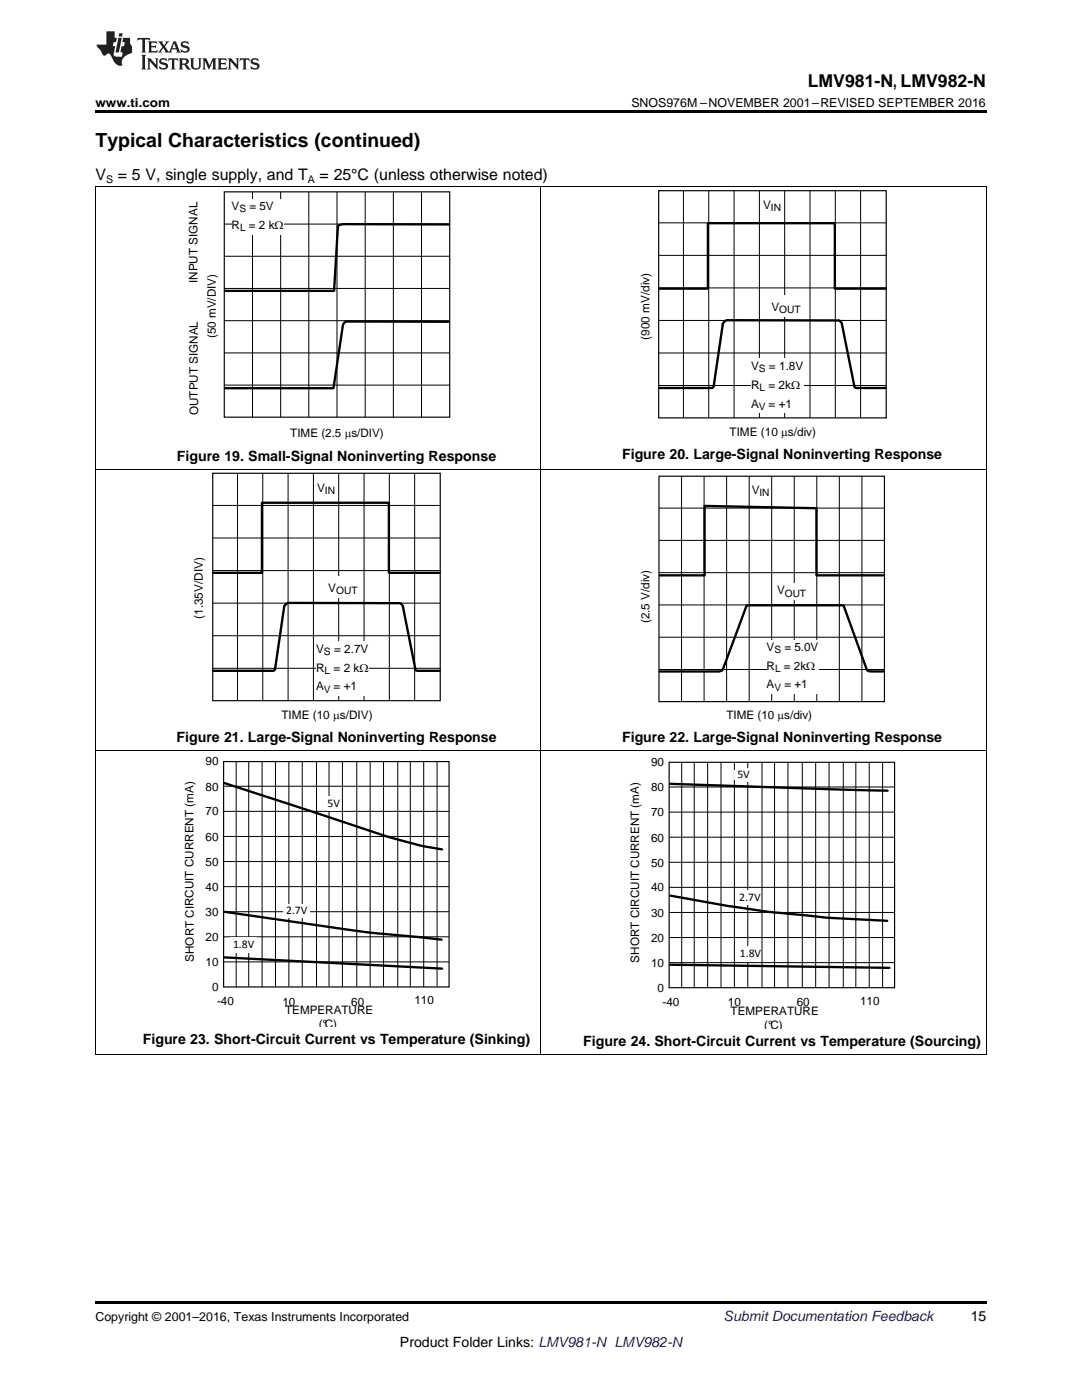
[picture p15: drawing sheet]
<svg xmlns="http://www.w3.org/2000/svg" width="216mm" height="279mm" viewBox="0 0 216 279" stroke-linecap="round" stroke-linejoin="round" font-family="sans-serif">
<defs><g id="words">
<text font-size="3.9" x="19" y="29.3">Typical Characteristics (continued)</text>
<text font-size="3.5" x="161.2" y="17.3">LMV981-N, LMV982-N</text>
<g font-size="3.2">
<text x="19" y="36">V</text>
<text x="23.5" y="36">= 5 V, single supply, and T</text>
<text x="63.8" y="36">= 25°C (unless otherwise noted)</text>
</g>
<g font-size="2.8">
<text x="35.3" y="91.9">Figure 19. Small-Signal Noninverting Response</text>
<text x="124.1" y="91.5">Figure 20. Large-Signal Noninverting Response</text>
<text x="35.2" y="148">Figure 21. Large-Signal Noninverting Response</text>
<text x="124.1" y="148">Figure 22. Large-Signal Noninverting Response</text>
<text x="28.5" y="208.3">Figure 23. Short-Circuit Current vs Temperature (Sinking)</text>
<text x="116.4" y="208.7">Figure 24. Short-Circuit Current vs Temperature (Sourcing)</text>
<text x="193.7" y="263.6">15</text>
<text x="79.8" y="268.9">Product Folder Links: LMV981-N LMV982-N</text>
</g>
<text font-size="2.8" fill="#0000c8" x="144.4" y="263.6">Submit Documentation Feedback</text>
<g font-size="2.5">
<text x="19" y="21.4">www.ti.com</text>
<text x="126" y="21.4">SNOS976M –NOVEMBER 2001–REVISED SEPTEMBER 2016</text>
<text x="19" y="263.6">Copyright © 2001–2016, Texas Instruments Incorporated</text>
</g>
<g font-size="2.3">
<text x="46.2" y="41.9">V</text>
<text x="49.8" y="41.9">= 5V</text>
<text x="152.2" y="41.7">V</text>
<text x="46.2" y="45.7">R</text>
<text x="49.7" y="45.7">= 2 k:</text>
<text x="39.4" y="56.5" transform="rotate(-90 39.4 56.5)">INPUT SIGNAL</text>
<text x="153.9" y="62">V</text>
<text x="43.1" y="67.5" transform="rotate(-90 43.1 67.5)">(50 mV/DIV)</text>
<text x="129.6" y="67.8" transform="rotate(-90 129.6 67.8)">(900 mV/div)</text>
<text x="149.9" y="73.8">V</text>
<text x="149.9" y="77.6">R</text>
<text x="153.3" y="77.6">= 2k:</text>
<text x="153.4" y="73.8">= 1.8V</text>
<text x="39.5" y="82.8" transform="rotate(-90 39.5 82.8)">OUTPUT SIGNAL</text>
<text x="149.9" y="81.3">A</text>
<text x="153.4" y="81.3">= +1</text>
<text x="57.9" y="87.2">TIME (2.5 Ps/DIV)</text>
<text x="145.6" y="87.1">TIME (10 Ps/div)</text>
<text x="63.3" y="98.1">V</text>
<text x="150" y="98.6">V</text>
<text x="65.5" y="118.1">V</text>
<text x="155" y="118.6">V</text>
<text x="40.5" y="123.5" transform="rotate(-90 40.5 123.5)">(1.35V/DIV)</text>
<text x="129.6" y="124.4" transform="rotate(-90 129.6 124.4)">(2.5 V/div)</text>
<text x="63.1" y="130.3">V</text>
<text x="66.7" y="130.3">= 2.7V</text>
<text x="153" y="129.9">V</text>
<text x="156.5" y="129.9">= 5.0V</text>
<text x="63.1" y="134">R</text>
<text x="63.1" y="137.8">A</text>
<text x="66.6" y="134">= 2 k:</text>
<text x="66.6" y="137.8">= +1</text>
<text x="153" y="133.7">R</text>
<text x="153" y="137.4">A</text>
<text x="156.4" y="133.7">= 2k:</text>
<text x="156.5" y="137.4">= +1</text>
<text x="56.2" y="143.5">TIME (10 Ps/DIV)</text>
<text x="144.9" y="143.4">TIME (10 Ps/div)</text>
<text x="41" y="152.8">90</text>
<text x="129.9" y="152.9">90</text>
<text x="147.1" y="155.3">5V</text>
<text x="41" y="157.8">80</text>
<text x="65.3" y="161.1">5V</text>
<text x="129.9" y="157.9">80</text>
<text x="41" y="167.9">60</text>
<text x="41" y="162.7">70</text>
<text x="129.9" y="162.9">70</text>
<text x="41" y="172.8">50</text>
<text x="129.9" y="168">60</text>
<text x="129.9" y="173">50</text>
<text x="41" y="177.7">40</text>
<text x="129.9" y="177.9">40</text>
<text x="147.5" y="179.9">2.7V</text>
<text x="41" y="182.8">30</text>
<text x="57.1" y="182.5">2.7V</text>
<text x="129.9" y="182.9">30</text>
<text x="38.7" y="191.9" transform="rotate(-90 38.7 191.9)">SHORT CIRCUIT CURRENT (mA)</text>
<text x="41" y="187.8">20</text>
<text x="46.5" y="189.2">1.8V</text>
<text x="129.9" y="187.9">20</text>
<text x="147.6" y="191">1.8V</text>
<text x="41" y="192.8">10</text>
<text x="42.3" y="197.8">0</text>
<text x="127.6" y="192.1" transform="rotate(-90 127.6 192.1)">SHORT CIRCUIT CURRENT (mA)</text>
<text x="129.9" y="193">10</text>
<text x="131.2" y="198">0</text>
<text x="43.3" y="200.6">-40</text>
<text x="56.4" y="200.7">10</text>
<text x="56.9" y="202.4">TEMPERATURE</text>
<text x="70.1" y="200.7">60</text>
<text x="82.7" y="200.4">110</text>
<text x="132.2" y="200.8">-40</text>
<text x="145.3" y="200.8">10</text>
<text x="145.8" y="202.6">TEMPERATURE</text>
<text x="159" y="200.9">60</text>
<text x="171.6" y="200.6">110</text>
<text x="63.6" y="205.2">(°C)</text>
<text x="152.5" y="205.4">(°C)</text>
</g>
<g font-size="2.1">
<text x="21.2" y="36.6">S</text>
<text x="61.4" y="36.6">A</text>
</g>
<g font-size="2">
<text x="47.8" y="42.4">S</text>
<text x="47.9" y="46.1">L</text>
<text x="153.8" y="42.2">IN</text>
<text x="155.5" y="62.4">OUT</text>
<text x="151.4" y="74.2">S</text>
<text x="151.4" y="81.8">V</text>
<text x="151.6" y="78">L</text>
<text x="64.8" y="98.6">IN</text>
<text x="151.5" y="99">IN</text>
<text x="67.1" y="118.5">OUT</text>
<text x="156.6" y="119.1">OUT</text>
<text x="64.6" y="130.7">S</text>
<text x="154.5" y="130.4">S</text>
<text x="64.8" y="134.5">L</text>
<text x="154.5" y="137.8">V</text>
<text x="154.6" y="134.1">L</text>
<text x="64.6" y="138.2">V</text>
</g>
</g></defs>
<path d="M19 259.7h177.8v.5h-177.8z" fill="#000"/>
<g fill="none" stroke="#000" stroke-width=".2">
<path d="M19.1 149.7v60.8M107.9 149.7v60.8M133.5 157.1h45M136 152.1v45M138.5 152.1v45M141.2 152.1v45M143.9 152.1v44.9M146.5 152.1v45M149.2 152.1v44.9M154.6 152.1v44.9M160.1 152.1v45M165.4 152.1v44.9"/>
<path d="M168.3 152.1v45M173.4 152.1v45M176.1 152.1v44.9M196.8 149.7v60.8M133.5 177.1h45M133.5 172.1h45M133.5 167.1h45M133.5 162.1h45M133.5 192.1h45M133.5 187.1h45M133.5 182.1h45M19 210.4h177.8"/>
</g>
<path d="M133.5 152.1h45v45h-45z" fill="none" stroke="#000" stroke-width=".23"/>
<path d="M133.7 156.4l43.4 1.4M133.8 178.7a277.2 277.2 0 0 0 30.6 4.4l12.6 .7M133.7 192.5l43.8 .7" fill="none" stroke="#000" stroke-width=".47"/>
<g fill="#fff">
<path d="M147 178.3h5.3v1.8h-5.3z" fill-rule="evenodd"/>
<path d="M147.5 177.8h4.3v2.8h-4.3z" fill-rule="evenodd"/>
<path d="M147.1 188.8h5.3v3h-5.3z" fill-rule="evenodd"/>
<path d="M147.6 188.9h4.3v2.8h-4.3z" fill-rule="evenodd"/>
<path d="M146.5 153.6h3.8v2h-3.8z" fill-rule="evenodd"/>
<path d="M147.1 153.2h2.5v2.8h-2.5z" fill-rule="evenodd"/>
</g>
<g fill="none" stroke="#000" stroke-width=".2">
<path d="M44.6 156.9h45M47.1 151.9v45.1M49.6 151.9v45M52.3 152v45M55 152v44.9M57.6 151.9v45M60.3 152v44.9M65.7 152v44.9M71.2 151.9v45M76.5 152v44.9M79.4 151.9v45M84.5 152v45"/>
<path d="M87.2 152v44.9M152 152.1v45M157.2 152.1v44.9M162.8 152.1v44.9M170.8 152.1v45M44.6 176.9h45M44.6 171.9h45M44.6 166.9h45M44.6 161.9h45M44.6 192h45M44.6 187h45M44.6 182h45"/>
</g>
<path d="M44.6 152h45v45h-45z" fill="none" stroke="#000" stroke-width=".23"/>
<path d="M44.8 156.3l34.3 11.2a57.3 57.3 0 0 0 9.1 2M44.8 182l28 4 15.3 1.5M44.8 191.1l43.4 2.2" fill="none" stroke="#000" stroke-width=".47"/>
<g fill="#fff">
<path d="M56.6 180.9h5.3v1.7h-5.3z" fill-rule="evenodd"/>
<path d="M57.1 180.4h4.3v2.8h-4.3z" fill-rule="evenodd"/>
<path d="M46 187h5.3v3.1h-5.3z" fill-rule="evenodd"/>
<path d="M46.5 187.1h4.3v2.8h-4.3z" fill-rule="evenodd"/>
<path d="M64.7 159.4h3.8v2h-3.8z" fill-rule="evenodd"/>
<path d="M65.3 159h2.5v2.8h-2.5z" fill-rule="evenodd"/>
</g>
<g fill="none" stroke="#000" stroke-width=".2">
<path d="M19.1 93.7v56.1M47.4 94.4v45.4M52.4 94.4v45.4M57.5 94.4v45.4M62.5 94.4v45.4M67.6 94.4v45.4M72.6 94.4v45.4M77.7 94.4v45.4M82.7 94.4v45.4M107.9 93.7v56.1M196.8 93.7v56.1M42.4 113.9h45.4"/>
<path d="M42.4 107.4h45.4M42.4 100.9h45.4M42.4 133.4h45.4M42.4 126.9h45.4M42.4 120.4h45.4M19 149.7h177.8M63.1 152v45M68.3 152v44.9M73.9 151.9v45M81.9 151.9v45"/>
</g>
<path d="M42.4 94.4h45.4v45.4h-45.4z" fill="none" stroke="#000" stroke-width=".23"/>
<path d="M42.6 114.3h9.7v-14h25.3v14h10.1M42.5 133.9h12.1l.3-.3 1.8-12.6 .4-.5 .4-.2 22.5 .2 .4 .4 2.5 12.8 .4 .2h4.4" fill="none" stroke="#000" stroke-width=".47"/>
<g fill="#fff">
<path d="M63.3 95.9h3.6v3.4h-3.6z" fill-rule="evenodd"/>
<path d="M65.3 115h6.3v4.3h-6.3z" fill-rule="evenodd"/>
<path d="M63.1 128.1h10.4v10.8h-10.4z" fill-rule="evenodd"/>
</g>
<g fill="none" stroke="#000" stroke-width=".2">
<path d="M136 95v45M140.5 95v45M145 95v45M149.5 95v45M154 95v45M158.5 95v45M163 95v45M167.5 95v45M172 95v45M131.5 114.3h45M131.5 107.8h45M131.5 101.4h45"/>
<path d="M131.5 133.6h45M131.5 127.2h45M131.5 120.7h45"/>
</g>
<path d="M131.5 95h45v45h-45z" fill="none" stroke="#000" stroke-width=".23"/>
<path d="M131.6 114.8h9v-13.8l22.3 .4v13.4h13.3M131.6 134h11.9l.5-.2 .3-.4 4.7-12.6h19.3l4.7 12.9 .3 .2 .4 .1h2.6" fill="none" stroke="#000" stroke-width=".47"/>
<g fill="#fff">
<path d="M150 96.4h3.6v3.3h-3.6z" fill-rule="evenodd"/>
<path d="M155 116.4h5.9v3.4h-5.9z" fill-rule="evenodd"/>
<path d="M153 127.7h10.3v10.8h-10.3z" fill-rule="evenodd"/>
</g>
<g fill="none" stroke="#000" stroke-width=".2">
<path d="M19.1 37.2v56.5M50.4 38.3v45M56 38.3v45M61.6 38.3v45M67.2 38.3v45M72.9 38.3v45M78.5 38.3v45M84.1 38.3v45M107.9 37.2v56.5M196.8 37.2v56.5M44.8 57.6h44.9M44.8 51.1h44.9"/>
<path d="M44.8 44.7h44.9M44.8 76.9h44.9M44.8 70.4h44.9M44.8 64h44.9M19 93.6h177.8"/>
</g>
<path d="M89.6 44.8l-20.8-.1-1 .2-.4 .2-.7 13h-21.8M89.4 64.2h-20.4l-.6 .7-1.9 12.6h-21.5" fill="none" stroke="#000" stroke-width=".47"/>
<path d="M44.8 38.3h44.9v45h-44.9z" fill="none" stroke="#000" stroke-width=".23"/>
<path d="M46.2 39.8h10.4v7h-10.4z" fill-rule="evenodd" fill="#fff"/>
<g fill="none" stroke="#000" stroke-width=".2">
<path d="M136.4 38.1v45.3M141.4 38.1v45.3M146.5 38.1v45.3M151.5 38.1v45.3M156.6 38.1v45.3M161.6 38.1v45.3M166.7 38.1v45.3M171.7 38.1v45.3M131.4 57.5h45.4M131.4 51h45.4M131.4 44.5h45.4M131.4 76.9h45.4"/>
<path d="M131.4 70.4h45.4M131.4 64h45.4"/>
</g>
<path d="M131.4 38.1h45.4v45.3h-45.4z" fill="none" stroke="#000" stroke-width=".23"/>
<path d="M131.6 57.6h9.7v-13.1h25.3v13.1h10.1M131.7 77.4h10.4l.3-.2 1.8-12.6 .5-.5 .4-.2 22.5 .1 .3 .4 2.6 12.8 .4 .3 5.8-.1" fill="none" stroke="#000" stroke-width=".47"/>
<g fill="#fff">
<path d="M152.2 39.5h3.7v3.4h-3.7z" fill-rule="evenodd"/>
<path d="M153.7 59h6.3v4.2h-6.3z" fill-rule="evenodd"/>
<path d="M149.9 71.6h10.4v10.9h-10.4z" fill-rule="evenodd"/>
</g>
<path d="M19 37.2h177.8" fill="none" stroke="#000" stroke-width=".2"/>
<path d="M19 22h177.8v.5h-177.8z" fill="#000"/>
<g fill="#231f20">
<path d="M27.5 7.6l-.1 .5 .4-.2h.6v.1v2.1l-.2 .4h1l-.3-.4v-2.1l.1-.1h.5l.5 .2-.2-.5zM29.5 8.3l.2 .3v1.5l-.2 .4h1.8l.2-.6a1.04 1.04 0 0 1-1.3 .2v-.7h.6l.3 .2v-.6l-.3 .2h-.6v-.6l.8-.1 .4 .3-.2-.5zM31.5 8.3l.9 1.1-.9 1.1h.8l-.2-.2 .5-.7 .4 .7-.2 .2h1.5l-.1-.2 .1-.4h.9l.1 .4-.2 .2h1l-.3-.3-.7-1.9h-.5l-.9 2-.8-1 .9-1h-.8l.1 .3-.3 .5-.4-.6 .2-.2zM34.7 8.6l.4 1h-.7zM36.3 8.4a.63 .63 0 0 0-.2 .7 .63 .63 0 0 0 .6 .4l.6 .2 .1 .2a.75 .75 0 0 1-.7 .4 .75 .75 0 0 1-.6-.5l.1 .7 .1-.1a1.11 1.11 0 0 0 1.5-.6 1.13 1.13 0 0 0-1.2-.8l-.1-.4a1.04 1.04 0 0 1 1.2 .2l-.2-.5-.1 .1-.5-.2zM28.2 10.9l.2 .4v2.2l-.2 .4h1l-.3-.4v-2.2l.3-.4zM29.3 11.6l.3 .4v1.5l-.3 .4h.8l-.2-.4v-1.3l1.5 1.7v-1.9l.2-.4h-.7l.2 .4v.9l-1.1-1.3zM32 11.8a.62 .62 0 0 0-.2 .7 .62 .62 0 0 0 .6 .4l.6 .1 .1 .3a.76 .76 0 0 1-.7 .3 .76 .76 0 0 1-.6-.4l.1 .7 .1-.1a1.11 1.11 0 0 0 1.5-.6 1.13 1.13 0 0 0-1.2-.8l-.1-.4a1.04 1.04 0 0 1 1.2 .2l-.2-.6-.1 .1-.5-.1zM33.7 11.6l-.2 .6a.61 .61 0 0 1 .8-.3v1.6l-.2 .4h.9l-.2-.4v-1.6a.63 .63 0 0 1 .8 .3l-.2-.6zM35.6 11.6l.3 .4v1.5l-.3 .4h1l-.2-.2v-.8l.5 .2a.76 .76 0 0 0 1.2 .7l-1-1a.58 .58 0 0 0 .6-.5 .58 .58 0 0 0-.5-.6zM36.4 11.9h.1a.45 .45 0 0 1 .5 .1 .45 .45 0 0 1 .1 .5l-.7 .2zM37.9 11.6l.2 .2a2.17 2.17 0 0 0 .3 1.9 .99 .99 0 0 0 1.6-.6v-1.1l.2-.4h-.7l.2 .2a1.92 1.92 0 0 1-.2 1.8 .6 .6 0 0 1-.9-.5v-1.1l.2-.4zM40.4 11.6l.2 .4v1.5l-.2 .4h.7l-.2-.4v-1.4l.8 1.8 .8-1.8v1.4l-.2 .4h.9l-.2-.4v-1.5l.2-.4h-.8l-.6 1.5-.6-1.5zM43.4 11.6l.2 .4v1.5l-.2 .4h1.8l.2-.6a1.04 1.04 0 0 1-1.3 .1v-.6h.5l.4 .2v-.6l-.4 .2h-.5v-.7h.8l.3 .3-.1-.6zM45.5 11.6l.2 .4v1.5l-.2 .4h.7l-.2-.4v-1.3l1.5 1.7v-1.9l.2-.4h-.7l.2 .4v.9l-1.1-1.3zM47.9 11.6l-.1 .6a.61 .61 0 0 1 .8-.3v1.6l-.3 .4h1l-.3-.4 .1-1.6a.63 .63 0 0 1 .7 .3l-.1-.6zM50.2 11.8a.62 .62 0 0 0-.2 .7 .62 .62 0 0 0 .6 .4l.6 .1 .2 .3a.76 .76 0 0 1-.8 .3 .76 .76 0 0 1-.6-.4l.1 .7 .2-.1a1.11 1.11 0 0 0 1.5-.6 1.13 1.13 0 0 0-1.3-.8l-.1-.4a1.04 1.04 0 0 1 1.2 .2l-.1-.6-.2 .1-.5-.1z"/>
<path d="M21.2 6.3v2.6h-1.9l.1 .4 .7 .9a.91 .91 0 0 0 1 .8 .56 .56 0 0 1 .5-.3 .56 .56 0 0 1 .5 .3l.4 .8a1.53 1.53 0 0 0 1.9 1.2 1.54 1.54 0 0 1 1-2.1l.9-.3v-1.4a1.52 1.52 0 0 1-.3-1.6h-1.4l-.2 .8h.5l-.2 .8h-.4l-.2 1v.2l.4 .1-.2 .8a1.93 1.93 0 0 1-1.6-.3l.3-1.8h-.5l.2-.8h.4l.2-.8h-.4v-1.3zM23.6 7.6l-.6 2.9h.7l.6-2.9zM23.8 6.6l-.1 .7h.6l.2-.7z"/>
</g>
<use href="#words"/>
</svg>
